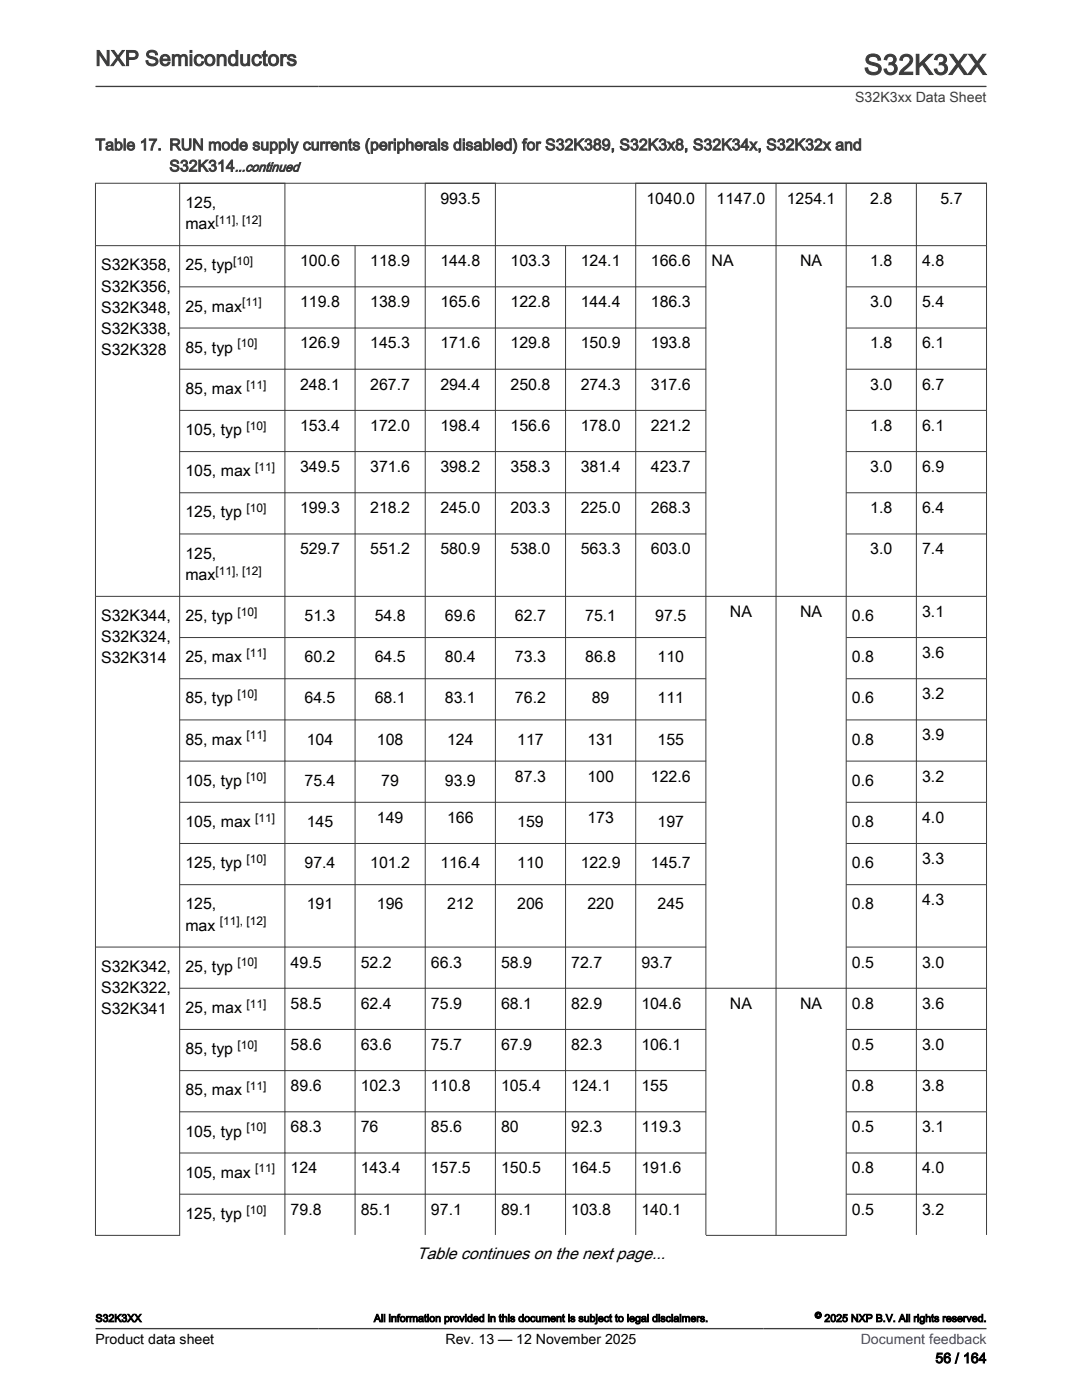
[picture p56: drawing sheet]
<svg xmlns="http://www.w3.org/2000/svg" width="216mm" height="279mm" viewBox="0 0 216 279" stroke-linecap="round" stroke-linejoin="round" font-family="sans-serif">
<defs><g id="words">
<text font-size="5.6" fill="#3c3c3c" x="172.4" y="14.9">S32K3XX</text>
<text font-size="4.2" fill="#3c3c3c" x="19.1" y="13.1">NXP Semiconductors</text>
<text font-size="3.3" x="83.2" y="251.2">Table continues on the next page...</text>
<g font-size="3.2" fill="#3c3c3c">
<text x="19" y="30">Table 17. RUN mode supply currents (peripherals disabled) for S32K389, S32K3x8, S32K34x, S32K32x and</text>
<text x="33.8" y="34.2">S32K314</text>
</g>
<g font-size="3.2">
<text x="37" y="41.5">125,</text>
<text x="87.9" y="40.7">993.5</text>
<text x="129" y="40.7">1040.0</text>
<text x="143" y="40.7">1147.0</text>
<text x="157" y="40.7">1254.1</text>
<text x="173.6" y="40.7">2.8</text>
<text x="187.7" y="40.7">5.7</text>
<text x="37" y="45.7">max</text>
<text x="20.2" y="54">S32K358,</text>
<text x="37" y="54">25, typ</text>
<text x="59.9" y="53.1">100.6</text>
<text x="73.9" y="53.1">118.9</text>
<text x="87.9" y="53.1">144.8</text>
<text x="101.9" y="53.1">103.3</text>
<text x="115.9" y="53.1">124.1</text>
<text x="129.9" y="53.1">166.6</text>
<text x="142" y="53.1">NA</text>
<text x="159.6" y="53.1">NA</text>
<text x="173.6" y="53.1">1.8</text>
<text x="184" y="53.1">4.8</text>
<text x="20.2" y="58.2">S32K356,</text>
<text x="20.2" y="62.4">S32K348,</text>
<text x="37" y="62.2">25, max</text>
<text x="59.9" y="61.3">119.8</text>
<text x="73.9" y="61.3">138.9</text>
<text x="87.9" y="61.3">165.6</text>
<text x="101.9" y="61.3">122.8</text>
<text x="115.9" y="61.3">144.4</text>
<text x="129.9" y="61.3">186.3</text>
<text x="173.6" y="61.3">3.0</text>
<text x="184" y="61.3">5.4</text>
<text x="20.2" y="66.7">S32K338,</text>
<text x="20.2" y="70.9">S32K328</text>
<text x="37" y="70.4">85, typ</text>
<text x="59.9" y="69.6">126.9</text>
<text x="73.9" y="69.6">145.3</text>
<text x="87.9" y="69.6">171.6</text>
<text x="101.9" y="69.6">129.8</text>
<text x="115.9" y="69.6">150.9</text>
<text x="129.9" y="69.6">193.8</text>
<text x="173.6" y="69.6">1.8</text>
<text x="184" y="69.6">6.1</text>
<text x="59.9" y="77.8">248.1</text>
<text x="73.9" y="77.8">267.7</text>
<text x="87.9" y="77.8">294.4</text>
<text x="101.9" y="77.8">250.8</text>
<text x="115.9" y="77.8">274.3</text>
<text x="129.9" y="77.8">317.6</text>
<text x="173.6" y="77.8">3.0</text>
<text x="184" y="77.8">6.7</text>
<text x="37" y="78.6">85, max</text>
<text x="37" y="86.8">105, typ</text>
<text x="59.9" y="86">153.4</text>
<text x="73.9" y="86">172.0</text>
<text x="87.9" y="86">198.4</text>
<text x="101.9" y="86">156.6</text>
<text x="115.9" y="86">178.0</text>
<text x="129.9" y="86">221.2</text>
<text x="173.6" y="86">1.8</text>
<text x="184" y="86">6.1</text>
<text x="37" y="95.1">105, max</text>
<text x="59.9" y="94.2">349.5</text>
<text x="73.9" y="94.2">371.6</text>
<text x="87.9" y="94.2">398.2</text>
<text x="101.9" y="94.2">358.3</text>
<text x="115.9" y="94.2">381.4</text>
<text x="129.9" y="94.2">423.7</text>
<text x="173.6" y="94.2">3.0</text>
<text x="184" y="94.2">6.9</text>
<text x="37" y="103.3">125, typ</text>
<text x="59.9" y="102.4">199.3</text>
<text x="73.9" y="102.4">218.2</text>
<text x="87.9" y="102.4">245.0</text>
<text x="101.9" y="102.4">203.3</text>
<text x="115.9" y="102.4">225.0</text>
<text x="129.9" y="102.4">268.3</text>
<text x="173.6" y="102.4">1.8</text>
<text x="184" y="102.4">6.4</text>
<text x="37" y="111.5">125,</text>
<text x="59.9" y="110.6">529.7</text>
<text x="73.9" y="110.6">551.2</text>
<text x="87.9" y="110.6">580.9</text>
<text x="101.9" y="110.6">538.0</text>
<text x="115.9" y="110.6">563.3</text>
<text x="129.9" y="110.6">603.0</text>
<text x="173.6" y="110.6">3.0</text>
<text x="184" y="110.6">7.4</text>
<text x="37" y="115.7">max</text>
<text x="20.2" y="123.9">S32K344,</text>
<text x="37" y="123.9">25, typ</text>
<text x="60.8" y="123.9">51.3</text>
<text x="74.8" y="123.9">54.8</text>
<text x="88.8" y="123.9">69.6</text>
<text x="102.8" y="123.9">62.7</text>
<text x="116.8" y="123.9">75.1</text>
<text x="130.8" y="123.9">97.5</text>
<text x="145.6" y="123.1">NA</text>
<text x="159.6" y="123.1">NA</text>
<text x="170" y="123.9">0.6</text>
<text x="184" y="123.1">3.1</text>
<text x="20.2" y="128.2">S32K324,</text>
<text x="184" y="131.3">3.6</text>
<text x="20.2" y="132.4">S32K314</text>
<text x="37" y="132.2">25, max</text>
<text x="60.8" y="132.2">60.2</text>
<text x="74.8" y="132.2">64.5</text>
<text x="88.8" y="132.2">80.4</text>
<text x="102.8" y="132.2">73.3</text>
<text x="116.8" y="132.2">86.8</text>
<text x="131.2" y="132.2">110</text>
<text x="170" y="132.2">0.8</text>
<text x="37" y="140.4">85, typ</text>
<text x="60.8" y="140.4">64.5</text>
<text x="74.8" y="140.4">68.1</text>
<text x="88.8" y="140.4">83.1</text>
<text x="102.8" y="140.4">76.2</text>
<text x="118.1" y="140.4">89</text>
<text x="131.2" y="140.4">111</text>
<text x="170" y="140.4">0.6</text>
<text x="184" y="139.5">3.2</text>
<text x="37" y="148.6">85, max</text>
<text x="61.2" y="148.6">104</text>
<text x="75.2" y="148.6">108</text>
<text x="89.2" y="148.6">124</text>
<text x="103.2" y="148.6">117</text>
<text x="117.2" y="148.6">131</text>
<text x="131.2" y="148.6">155</text>
<text x="170" y="148.6">0.8</text>
<text x="184" y="147.8">3.9</text>
<text x="102.8" y="156">87.3</text>
<text x="117.2" y="156">100</text>
<text x="129.9" y="156">122.6</text>
<text x="184" y="156">3.2</text>
<text x="37" y="156.8">105, typ</text>
<text x="60.8" y="156.8">75.4</text>
<text x="76.1" y="156.8">79</text>
<text x="88.8" y="156.8">93.9</text>
<text x="170" y="156.8">0.6</text>
<text x="37" y="165">105, max</text>
<text x="61.2" y="165">145</text>
<text x="75.2" y="164.2">149</text>
<text x="89.2" y="164.2">166</text>
<text x="103.2" y="165">159</text>
<text x="117.2" y="164.2">173</text>
<text x="131.2" y="165">197</text>
<text x="170" y="165">0.8</text>
<text x="184" y="164.2">4.0</text>
<text x="37" y="173.3">125, typ</text>
<text x="60.8" y="173.3">97.4</text>
<text x="73.9" y="173.3">101.2</text>
<text x="87.9" y="173.3">116.4</text>
<text x="103.2" y="173.3">110</text>
<text x="115.9" y="173.3">122.9</text>
<text x="129.9" y="173.3">145.7</text>
<text x="170" y="173.3">0.6</text>
<text x="184" y="172.4">3.3</text>
<text x="37" y="181.5">125,</text>
<text x="37" y="185.7">max</text>
<text x="61.2" y="181.5">191</text>
<text x="75.2" y="181.5">196</text>
<text x="89.2" y="181.5">212</text>
<text x="103.2" y="181.5">206</text>
<text x="117.2" y="181.5">220</text>
<text x="131.2" y="181.5">245</text>
<text x="170" y="181.5">0.8</text>
<text x="184" y="180.6">4.3</text>
<text x="20.2" y="193.9">S32K342,</text>
<text x="37" y="193.9">25, typ</text>
<text x="58" y="193.1">49.5</text>
<text x="72" y="193.1">52.2</text>
<text x="86" y="193.1">66.3</text>
<text x="100" y="193.1">58.9</text>
<text x="114" y="193.1">72.7</text>
<text x="128" y="193.1">93.7</text>
<text x="170" y="193.1">0.5</text>
<text x="184" y="193.1">3.0</text>
<text x="20.2" y="198.2">S32K322,</text>
<text x="20.2" y="202.4">S32K341</text>
<text x="37" y="202.2">25, max</text>
<text x="58" y="201.3">58.5</text>
<text x="72" y="201.3">62.4</text>
<text x="86" y="201.3">75.9</text>
<text x="100" y="201.3">68.1</text>
<text x="114" y="201.3">82.9</text>
<text x="128" y="201.3">104.6</text>
<text x="145.6" y="201.3">NA</text>
<text x="159.6" y="201.3">NA</text>
<text x="170" y="201.3">0.8</text>
<text x="184" y="201.3">3.6</text>
<text x="58" y="209.5">58.6</text>
<text x="72" y="209.5">63.6</text>
<text x="86" y="209.5">75.7</text>
<text x="100" y="209.5">67.9</text>
<text x="114" y="209.5">82.3</text>
<text x="128" y="209.5">106.1</text>
<text x="170" y="209.5">0.5</text>
<text x="184" y="209.5">3.0</text>
<text x="37" y="210.4">85, typ</text>
<text x="37" y="218.6">85, max</text>
<text x="58" y="217.8">89.6</text>
<text x="72" y="217.8">102.3</text>
<text x="86" y="217.8">110.8</text>
<text x="100" y="217.8">105.4</text>
<text x="114" y="217.8">124.1</text>
<text x="128" y="217.8">155</text>
<text x="170" y="217.8">0.8</text>
<text x="184" y="217.8">3.8</text>
<text x="37" y="226.8">105, typ</text>
<text x="58" y="226">68.3</text>
<text x="72" y="226">76</text>
<text x="86" y="226">85.6</text>
<text x="100" y="226">80</text>
<text x="114" y="226">92.3</text>
<text x="128" y="226">119.3</text>
<text x="170" y="226">0.5</text>
<text x="184" y="226">3.1</text>
<text x="37" y="235">105, max</text>
<text x="58" y="234.2">124</text>
<text x="72" y="234.2">143.4</text>
<text x="86" y="234.2">157.5</text>
<text x="100" y="234.2">150.5</text>
<text x="114" y="234.2">164.5</text>
<text x="128" y="234.2">191.6</text>
<text x="170" y="234.2">0.8</text>
<text x="184" y="234.2">4.0</text>
<text x="37" y="243.3">125, typ</text>
<text x="58" y="242.4">79.8</text>
<text x="72" y="242.4">85.1</text>
<text x="86" y="242.4">97.1</text>
<text x="100" y="242.4">89.1</text>
<text x="114" y="242.4">103.8</text>
<text x="128" y="242.4">140.1</text>
<text x="170" y="242.4">0.5</text>
<text x="184" y="242.4">3.2</text>
</g>
<text font-size="2.8" fill="#3c3c3c" x="170.6" y="20.4">S32K3xx Data Sheet</text>
<g font-size="2.8">
<text x="19.1" y="268.1">Product data sheet</text>
<text x="88.9" y="268.1">Rev. 13 — 12 November 2025</text>
<text x="186.7" y="272">56 / 164</text>
</g>
<text font-size="2.8" fill="#00f" x="171.7" y="268.1">Document feedback</text>
<text font-size="2.6" fill="#3c3c3c" x="46.9" y="34.2">...continued</text>
<g font-size="2.4">
<text x="43" y="44.7">[11], [12]</text>
<text x="46.5" y="52.9">[10]</text>
<text x="48.3" y="61.1">[11]</text>
<text x="47.4" y="69.3">[10]</text>
<text x="49.2" y="77.6">[11]</text>
<text x="49.2" y="85.8">[10]</text>
<text x="50.9" y="94">[11]</text>
<text x="49.2" y="102.2">[10]</text>
<text x="43" y="114.7">[11], [12]</text>
<text x="47.4" y="122.9">[10]</text>
<text x="49.2" y="131.1">[11]</text>
<text x="47.4" y="139.3">[10]</text>
<text x="49.2" y="147.5">[11]</text>
<text x="49.2" y="155.8">[10]</text>
<text x="50.9" y="164">[11]</text>
<text x="49.2" y="172.2">[10]</text>
<text x="43.9" y="184.7">[11], [12]</text>
<text x="47.4" y="192.9">[10]</text>
<text x="49.2" y="201.1">[11]</text>
<text x="47.4" y="209.3">[10]</text>
<text x="49.2" y="217.5">[11]</text>
<text x="49.2" y="225.8">[10]</text>
<text x="50.9" y="234">[11]</text>
<text x="49.2" y="242.2">[10]</text>
</g>
<g font-size="2.1">
<text x="19.1" y="263.8">S32K3XX</text>
<text x="74.6" y="263.8">All information provided in this document is subject to legal disclaimers.</text>
<text x="164.5" y="263.8">2025 NXP B.V. All rights reserved.</text>
</g>
<text font-size="1.8" x="162.6" y="263.1">©</text>
</g></defs>
<g fill="none" stroke="#3c3c3c" stroke-width=".2">
<path d="M19 36.6h177.9M19.1 36.5v210.1M35.9 36.5v210.1M56.9 36.5v210M84.9 36.5v210M98.9 36.5v210M126.9 36.5v210M140.9 36.5v210M154.9 36.5v210.1M168.8 36.5v210.1M182.8 36.5v210M196.8 36.5v210"/>
<path d="M19 49h177.9M35.9 57.2h105M70.9 48.9v197.6M112.9 48.9v197.6M168.8 57.2h28.1M35.9 65.5h105M35.9 73.7h105M168.8 65.5h28.1M168.8 73.7h28.1M35.9 81.9h105M35.9 90.1h105M35.9 98.3h105"/>
<path d="M168.8 81.9h28.1M168.8 90.1h28.1M168.8 98.3h28.1M19 119h177.9M35.9 106.6h105M168.8 106.6h28.1M35.9 127.2h105M35.9 135.5h105M168.8 127.2h28.1M168.8 135.5h28.1M35.9 143.7h105M35.9 151.9h105"/>
<path d="M168.8 143.7h28.1M168.8 151.9h28.1M35.9 160.1h105M35.9 168.3h105M35.9 176.6h105M168.8 160.1h28.1M168.8 168.3h28.1M168.8 176.6h28.1M19 189h121.9M35.9 197.2h161M168.8 189h28.1M35.9 205.4h105"/>
<path d="M35.9 213.7h105M168.8 205.4h28.1M168.8 213.7h28.1M35.9 221.9h105M35.9 230.1h105M35.9 238.3h105M168.8 221.9h28.1M168.8 230.1h28.1M168.8 238.3h28.1M19 246.5h16.9M140.9 246.5h28"/>
</g>
<path d="M19.1 17.3h177.8M19.1 265.2h177.8" fill="none" stroke="#3c3c3c" stroke-width=".26"/>
<use href="#words"/>
</svg>
